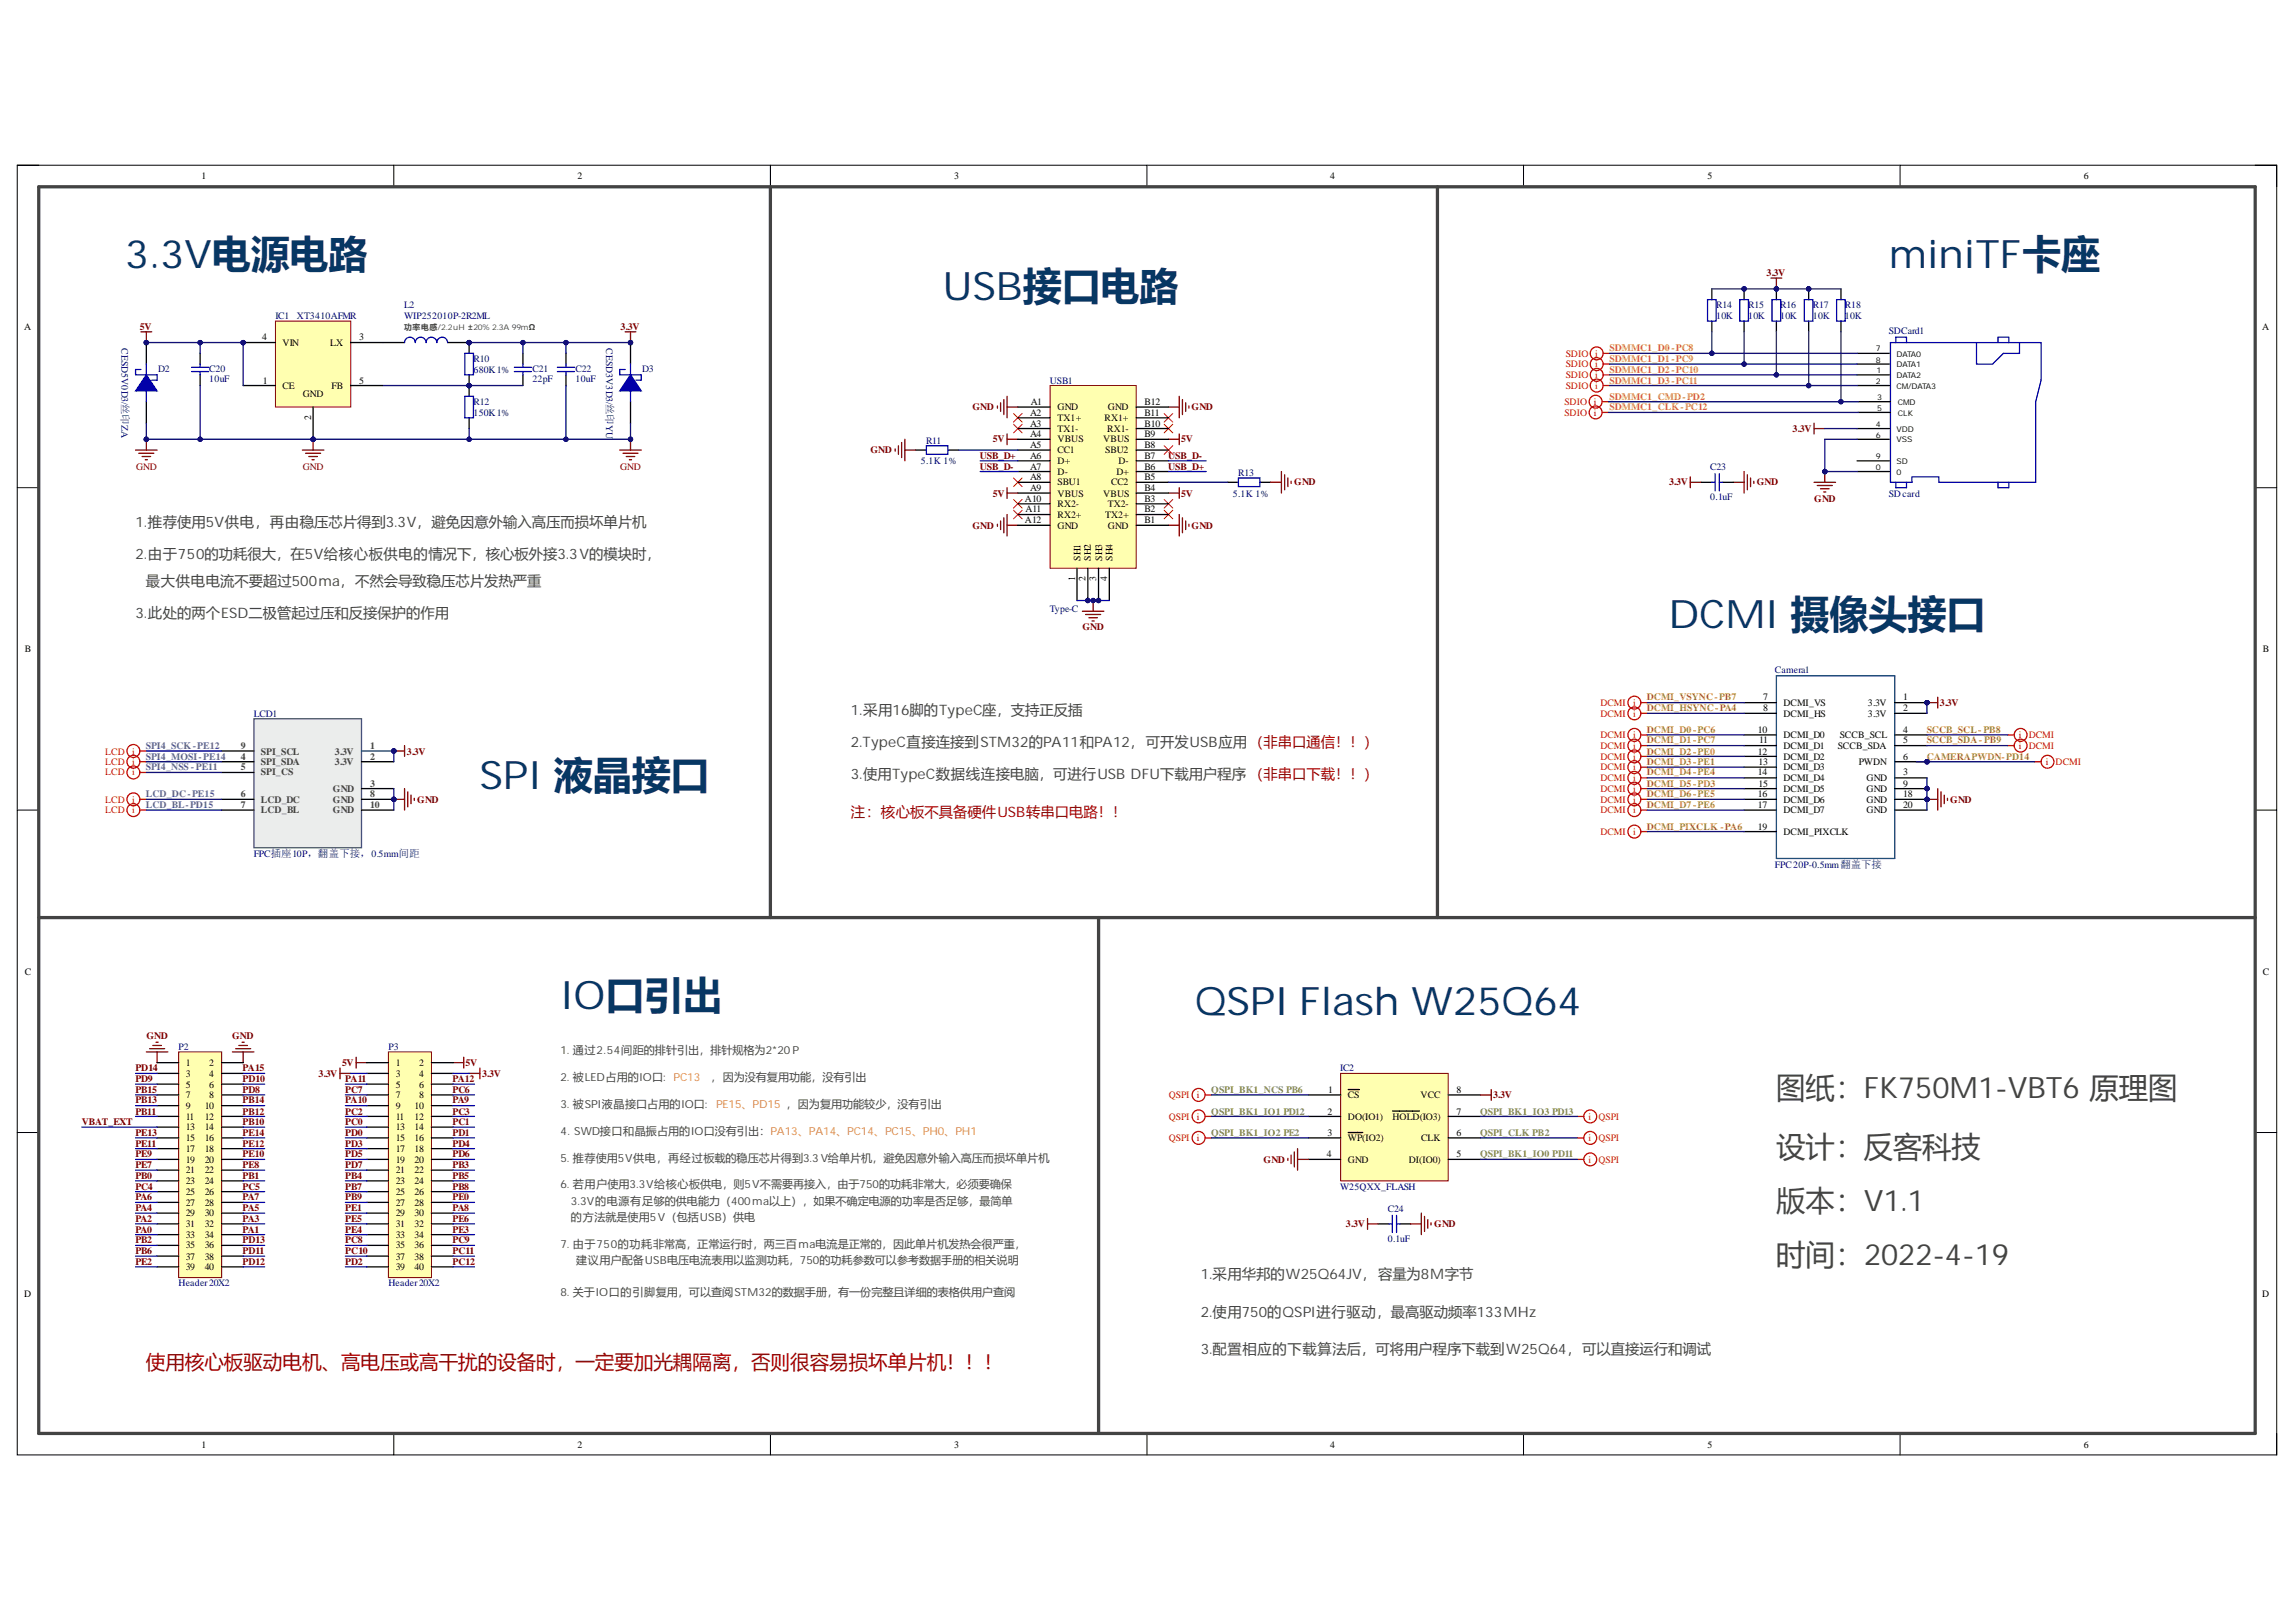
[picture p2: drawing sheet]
<svg xmlns="http://www.w3.org/2000/svg" width="297mm" height="210mm" viewBox="0 0 297 210" stroke-linecap="round" stroke-linejoin="round" font-family="sans-serif">
<defs><g id="words">
<g font-size="5.1" fill="#073763">
<text x="16.2" y="34.7">3.3V电源电路</text>
<text x="244.4" y="34.7">miniTF卡座</text>
<text x="121.9" y="38.8">USB接口电路</text>
<text x="215.8" y="81.2">DCMI 摄像头接口</text>
<text x="62" y="102.1">SPI 液晶接口</text>
<text x="72.5" y="130.6">IO口引出</text>
<text x="154.6" y="131.3">QSPI Flash W25Q64</text>
</g>
<g font-size="3.8" fill="#434343">
<text x="229.8" y="142.1">图纸：FK750M1-VBT6 原理图</text>
<text x="229.8" y="149.7">设计：反客科技</text>
<text x="229.8" y="156.7">版本：V1.1</text>
<text x="229.8" y="163.7">时间：2022-4-19</text>
</g>
<text font-size="2.5" fill="#900" x="18.9" y="177.2">使用核心板驱动电机、高电压或高干扰的设备时，一定要加光耦隔离，否则很容易损坏单片机！！！</text>
<g font-size="1.9" fill="#434343">
<text x="17.5" y="68.1">1.推荐使用5V供电，再由稳压芯片得到3.3V，避免因意外输入高压而损坏单片机</text>
<text x="17.5" y="72.4">2.由于750的功耗很大，在5V给核心板供电的情况下，核心板外接3.3V的模块时，</text>
<text x="18.9" y="75.8">最大供电电流不要超过500ma，不然会导致稳压芯片发热严重</text>
<text x="17.5" y="80">3.此处的两个ESD二极管起过压和反接保护的作用</text>
<text x="110.1" y="92.5">1.采用16脚的TypeC座，支持正反插</text>
<text x="110.1" y="96.7">2.TypeC直接连接到STM32的PA11和PA12，可开发USB应用（非串口通信！！）</text>
<text x="110.1" y="100.9">3.使用TypeC数据线连接电脑，可进行USB DFU下载用户程序 （非串口下载！！）</text>
<text x="155.3" y="165.5">1.采用华邦的W25Q64JV，容量为8M字节</text>
<text x="155.3" y="170.4">2.使用750的QSPI进行驱动，最高驱动频率133MHz</text>
<text x="155.3" y="175.3">3.配置相应的下载算法后，可将用户程序下载到W25Q64，可以直接运行和调试</text>
</g>
<text font-size="1.9" fill="#980000" x="110.1" y="105.8">注：核心板不具备硬件USB转串口电路！！</text>
<g font-size="1.4" fill="#434343">
<text x="72.5" y="136.5">1. 通过2.54间距的排针引出，排针规格为2*20 P</text>
<text x="72.5" y="139.9">2. 被LED占用的IO口:</text>
<text x="72.5" y="143.4">3. 被SPI液晶接口占用的IO口:</text>
<text x="92" y="139.9">，因为没有复用功能，没有引出</text>
<text x="72.5" y="146.9">4. SWD接口和晶振占用的IO口没有引出：PA13、PA14、PC14、PC15、PH0、PH1</text>
<text x="72.5" y="150.3">5. 推荐使用5V供电，再经过板载的稳压芯片得到3.3 V给单片机，避免因意外输入高压而损坏单片机</text>
<text x="72.5" y="153.8">6. 若用户使用3.3V给核心板供电，则5V不需要再接入，由于750的功耗非常大，必须要确保</text>
<text x="73.9" y="155.9">3.3V的电源有足够的供电能力（400ma以上），如果不确定电源的功率是否足够，最简单</text>
<text x="72.5" y="161.5">7. 由于750的功耗非常高，正常运行时，两三百ma电流是正常的，因此单片机发热会很严重，</text>
<text x="73.9" y="158">的方法就是使用5V（包括USB）供电</text>
<text x="72.5" y="167.7">8. 关于IO口的引脚复用，可以查阅STM32的数据手册，有一份完整且详细的表格供用户查阅</text>
<text x="74.5" y="163.6">建议用户配备USB电压电流表用以监测功耗，750的功耗参数可以参考数据手册的相关说明</text>
</g>
<g font-size="1.4" fill="#e69138">
<text x="87.1" y="139.9">PC13</text>
<text x="92.6" y="143.4">PE15、PD15 ，因为复用功能较少，没有引出</text>
</g>
<g font-size="1.3">
<text x="26.1" y="23.2">1</text>
<text x="74.7" y="23.2">2</text>
<text x="123.4" y="23.2">3</text>
<text x="172.1" y="23.2">4</text>
<text x="220.9" y="23.2">5</text>
<text x="269.6" y="23.2">6</text>
<text x="3.1" y="42.7">A</text>
<text x="33.9" y="44">4</text>
<text x="36.6" y="44.7">VIN</text>
<text x="42.7" y="44.7">LX</text>
<text x="46.5" y="44">3</text>
<text x="292.7" y="42.7">A</text>
<text x="34" y="49.6">1</text>
<text x="36.6" y="50.3">CE</text>
<text x="39.2" y="51.4">GND</text>
<text x="42.9" y="50.3">FB</text>
<text x="46.5" y="49.6">5</text>
<text x="133.3" y="53.8">A2</text>
<text x="133.3" y="52.4">A1</text>
<text x="136.8" y="53.1">GND</text>
<text x="143.3" y="53.1">GND</text>
<text x="148.1" y="53.8">B11</text>
<text x="148.1" y="52.4">B12</text>
<text x="40.3" y="54.4" transform="rotate(-90 40.3 54.4)">2</text>
<text x="133.3" y="55.2">A3</text>
<text x="133.3" y="56.6">A4</text>
<text x="133.3" y="58">A5</text>
<text x="133.3" y="59.4">A6</text>
<text x="136.8" y="54.5">TX1+</text>
<text x="136.8" y="55.9">TX1-</text>
<text x="136.8" y="57.2">VBUS</text>
<text x="136.8" y="58.7">CC1</text>
<text x="142.7" y="57.2">VBUS</text>
<text x="142.9" y="54.5">RX1+</text>
<text x="143" y="58.7">SBU2</text>
<text x="143.2" y="55.9">RX1-</text>
<text x="148.1" y="59.4">B7</text>
<text x="148.1" y="58">B8</text>
<text x="148.1" y="56.6">B9</text>
<text x="148.1" y="55.2">B10</text>
<text x="132.6" y="64.9">A10</text>
<text x="133.3" y="60.8">A7</text>
<text x="133.3" y="62.1">A8</text>
<text x="133.3" y="63.6">A9</text>
<text x="136.8" y="60">D+</text>
<text x="136.8" y="61.5">D-</text>
<text x="136.8" y="62.8">SBU1</text>
<text x="136.8" y="64.3">VBUS</text>
<text x="136.8" y="65.6">RX2-</text>
<text x="142.7" y="64.3">VBUS</text>
<text x="143.3" y="65.6">TX2-</text>
<text x="143.8" y="62.8">CC2</text>
<text x="144.4" y="61.5">D+</text>
<text x="144.7" y="60">D-</text>
<text x="148.1" y="64.9">B3</text>
<text x="148.1" y="63.6">B4</text>
<text x="148.1" y="62.1">B5</text>
<text x="148.1" y="60.8">B6</text>
<text x="132.6" y="67.7">A12</text>
<text x="132.7" y="66.3">A11</text>
<text x="136.8" y="67">RX2+</text>
<text x="136.8" y="68.4">GND</text>
<text x="143" y="67">TX2+</text>
<text x="143.3" y="68.4">GND</text>
<text x="148.1" y="67.7">B1</text>
<text x="148.1" y="66.3">B2</text>
<text x="139.1" y="75.2" transform="rotate(-90 139.1 75.2)">1</text>
<text x="139.8" y="72.5" transform="rotate(-90 139.8 72.5)">SH1</text>
<text x="140.5" y="75.2" transform="rotate(-90 140.5 75.2)">2</text>
<text x="141.1" y="72.5" transform="rotate(-90 141.1 72.5)">SH2</text>
<text x="141.8" y="75.2" transform="rotate(-90 141.8 75.2)">3</text>
<text x="142.6" y="72.5" transform="rotate(-90 142.6 72.5)">SH3</text>
<text x="143.2" y="75.2" transform="rotate(-90 143.2 75.2)">4</text>
<text x="143.9" y="72.5" transform="rotate(-90 143.9 72.5)">SH4</text>
<text x="3.2" y="84.4">B</text>
<text x="292.8" y="84.4">B</text>
<text x="227.4" y="94.9">10</text>
<text x="228.1" y="90.6">7</text>
<text x="228.1" y="92.1">8</text>
<text x="230.7" y="91.4">DCMI_VS</text>
<text x="230.7" y="92.7">DCMI_HS</text>
<text x="230.7" y="95.5">DCMI_D0</text>
<text x="238" y="95.5">SCCB_SCL</text>
<text x="241.6" y="91.4">3.3V</text>
<text x="241.6" y="92.7">3.3V</text>
<text x="246.2" y="90.6">1</text>
<text x="246.2" y="92.1">2</text>
<text x="246.2" y="94.9">4</text>
<text x="227.4" y="97.7">12</text>
<text x="227.4" y="100.4">14</text>
<text x="227.5" y="99">13</text>
<text x="227.5" y="101.8">15</text>
<text x="227.6" y="96.2">11</text>
<text x="230.7" y="96.9">DCMI_D1</text>
<text x="230.7" y="98.3">DCMI_D2</text>
<text x="230.7" y="99.7">DCMI_D3</text>
<text x="230.7" y="101.1">DCMI_D4</text>
<text x="237.8" y="96.9">SCCB_SDA</text>
<text x="240.5" y="99">PWDN</text>
<text x="241.5" y="101.1">GND</text>
<text x="246.2" y="100.4">3</text>
<text x="246.2" y="96.2">5</text>
<text x="246.2" y="98.3">6</text>
<text x="246.2" y="101.8">9</text>
<text x="227.4" y="103.1">16</text>
<text x="227.4" y="104.6">17</text>
<text x="227.4" y="107.4">19</text>
<text x="230.7" y="102.5">DCMI_D5</text>
<text x="230.7" y="103.9">DCMI_D6</text>
<text x="230.7" y="105.3">DCMI_D7</text>
<text x="241.5" y="102.5">GND</text>
<text x="241.5" y="103.9">GND</text>
<text x="241.5" y="105.3">GND</text>
<text x="246.2" y="103.1">18</text>
<text x="246.2" y="104.6">20</text>
<text x="230.7" y="108">DCMI_PIXCLK</text>
<text x="3.2" y="126.1">C</text>
<text x="292.8" y="126.1">C</text>
<text x="24" y="138">1</text>
<text x="27.1" y="138">2</text>
<text x="51.2" y="138">1</text>
<text x="54.2" y="138">2</text>
<text x="24" y="139.3">3</text>
<text x="24" y="140.8">5</text>
<text x="24" y="142.1">7</text>
<text x="24" y="143.5">9</text>
<text x="26.5" y="143.5">10</text>
<text x="27.1" y="139.3">4</text>
<text x="27.1" y="140.8">6</text>
<text x="27.1" y="142.1">8</text>
<text x="51.2" y="139.3">3</text>
<text x="51.2" y="140.8">5</text>
<text x="51.2" y="142.1">7</text>
<text x="51.2" y="143.5">9</text>
<text x="53.6" y="143.5">10</text>
<text x="54.2" y="139.3">4</text>
<text x="54.2" y="140.8">6</text>
<text x="54.2" y="142.1">8</text>
<text x="171.8" y="141.4">1</text>
<text x="174.4" y="142.1">CS</text>
<text x="183.8" y="142.1">VCC</text>
<text x="188.4" y="141.4">8</text>
<text x="24" y="144.9">11</text>
<text x="24" y="146.3">13</text>
<text x="24" y="147.7">15</text>
<text x="24" y="149.1">17</text>
<text x="26.5" y="144.9">12</text>
<text x="26.5" y="146.3">14</text>
<text x="26.5" y="147.7">16</text>
<text x="26.5" y="149.1">18</text>
<text x="51.2" y="144.9">11</text>
<text x="51.2" y="146.3">13</text>
<text x="51.2" y="147.7">15</text>
<text x="51.2" y="149.1">17</text>
<text x="53.6" y="144.9">12</text>
<text x="53.6" y="146.3">14</text>
<text x="53.6" y="147.7">16</text>
<text x="53.6" y="149.1">18</text>
<text x="171.7" y="149.7">4</text>
<text x="171.8" y="144.2">2</text>
<text x="171.8" y="147">3</text>
<text x="174.4" y="144.9">DO(IO1)</text>
<text x="174.4" y="147.7">WP(IO2)</text>
<text x="180.1" y="144.9">HOLD(IO3)</text>
<text x="183.9" y="147.7">CLK</text>
<text x="188.4" y="149.7">5</text>
<text x="188.4" y="147">6</text>
<text x="188.4" y="144.2">7</text>
<text x="24" y="150.5">19</text>
<text x="24" y="151.8">21</text>
<text x="24" y="153.3">23</text>
<text x="24" y="154.6">25</text>
<text x="26.5" y="150.5">20</text>
<text x="26.5" y="151.8">22</text>
<text x="26.5" y="153.3">24</text>
<text x="26.5" y="154.6">26</text>
<text x="51.2" y="150.5">19</text>
<text x="51.2" y="151.8">21</text>
<text x="51.2" y="153.3">23</text>
<text x="51.2" y="154.6">25</text>
<text x="53.6" y="150.5">20</text>
<text x="53.6" y="151.8">22</text>
<text x="53.6" y="153.3">24</text>
<text x="53.6" y="154.6">26</text>
<text x="174.4" y="150.5">GND</text>
<text x="182.3" y="150.5">DI(IO0)</text>
<text x="24" y="156.1">27</text>
<text x="24" y="157.4">29</text>
<text x="24" y="158.8">31</text>
<text x="24" y="160.2">33</text>
<text x="24" y="161.6">35</text>
<text x="26.5" y="156.1">28</text>
<text x="26.5" y="157.4">30</text>
<text x="26.5" y="158.8">32</text>
<text x="26.5" y="160.2">34</text>
<text x="26.5" y="161.6">36</text>
<text x="51.2" y="156.1">27</text>
<text x="51.2" y="157.4">29</text>
<text x="51.2" y="158.8">31</text>
<text x="51.2" y="160.2">33</text>
<text x="51.2" y="161.6">35</text>
<text x="53.6" y="156.1">28</text>
<text x="53.6" y="157.4">30</text>
<text x="53.6" y="158.8">32</text>
<text x="53.6" y="160.2">34</text>
<text x="53.6" y="161.6">36</text>
<text x="3.1" y="167.8">D</text>
<text x="24" y="163">37</text>
<text x="24" y="164.4">39</text>
<text x="26.5" y="163">38</text>
<text x="26.5" y="164.4">40</text>
<text x="51.2" y="163">37</text>
<text x="51.2" y="164.4">39</text>
<text x="53.6" y="163">38</text>
<text x="53.6" y="164.4">40</text>
<text x="292.7" y="167.8">D</text>
<text x="26.1" y="187.4">1</text>
<text x="74.7" y="187.4">2</text>
<text x="123.4" y="187.4">3</text>
<text x="172.1" y="187.4">4</text>
<text x="220.9" y="187.4">5</text>
<text x="269.6" y="187.4">6</text>
</g>
<g font-size="1.3" fill="#800000">
<text x="228.5" y="35.8">3.3V</text>
<text x="18.1" y="42.7">5V</text>
<text x="80.3" y="42.7">3.3V</text>
<text x="125.8" y="53.1">GND</text>
<text x="154.2" y="53.1">GND</text>
<text x="112.6" y="58.7">GND</text>
<text x="126.7" y="59.4">USB_D+</text>
<text x="128.4" y="57.2">5V</text>
<text x="151.1" y="59.4">USB_D-</text>
<text x="152.8" y="57.2">5V</text>
<text x="231.9" y="55.9">3.3V</text>
<text x="17.6" y="60.8">GND</text>
<text x="39.2" y="60.8">GND</text>
<text x="80.2" y="60.8">GND</text>
<text x="126.7" y="60.8">USB_D-</text>
<text x="128.4" y="64.3">5V</text>
<text x="151.1" y="60.8">USB_D+</text>
<text x="152.8" y="64.3">5V</text>
<text x="167.4" y="62.8">GND</text>
<text x="215.9" y="62.8">3.3V</text>
<text x="227.3" y="62.8">GND</text>
<text x="234.7" y="64.9">GND</text>
<text x="125.8" y="68.4">GND</text>
<text x="154.2" y="68.4">GND</text>
<text x="140" y="81.6">GND</text>
<text x="251" y="91.4">3.3V</text>
<text x="52.6" y="97.7">3.3V</text>
<text x="54" y="103.9">GND</text>
<text x="252.3" y="103.9">GND</text>
<text x="19" y="134.5">GND</text>
<text x="30" y="134.5">GND</text>
<text x="44.3" y="138">5V</text>
<text x="60.2" y="138">5V</text>
<text x="17.5" y="142.8">PB13</text>
<text x="17.5" y="141.4">PB15</text>
<text x="17.5" y="140">PD9</text>
<text x="17.5" y="138.7">PD14</text>
<text x="31.4" y="142.8">PB14</text>
<text x="31.4" y="141.4">PD8</text>
<text x="31.4" y="140">PD10</text>
<text x="31.4" y="138.7">PA15</text>
<text x="41.2" y="139.3">3.3V</text>
<text x="44.7" y="142.8">PA10</text>
<text x="44.7" y="140">PA11</text>
<text x="44.7" y="141.4">PC7</text>
<text x="58.6" y="142.8">PA9</text>
<text x="58.6" y="140">PA12</text>
<text x="58.6" y="141.4">PC6</text>
<text x="62.4" y="139.3">3.3V</text>
<text x="193.2" y="142.1">3.3V</text>
<text x="10.6" y="145.6">VBAT_EXT</text>
<text x="17.5" y="144.2">PB11</text>
<text x="17.5" y="149.7">PE9</text>
<text x="17.5" y="148.4">PE11</text>
<text x="17.5" y="147">PE13</text>
<text x="31.4" y="145.6">PB10</text>
<text x="31.4" y="144.2">PB12</text>
<text x="31.4" y="149.7">PE10</text>
<text x="31.4" y="148.4">PE12</text>
<text x="31.4" y="147">PE14</text>
<text x="44.7" y="144.2">PC2</text>
<text x="44.7" y="147">PD0</text>
<text x="44.7" y="148.4">PD3</text>
<text x="44.7" y="149.7">PD5</text>
<text x="44.7" y="145.6">PC0</text>
<text x="58.6" y="144.2">PC3</text>
<text x="58.6" y="147">PD1</text>
<text x="58.6" y="149.7">PD6</text>
<text x="58.6" y="148.4">PD4</text>
<text x="58.6" y="145.6">PC1</text>
<text x="17.5" y="155.3">PA6</text>
<text x="17.5" y="154">PC4</text>
<text x="17.5" y="152.5">PB0</text>
<text x="17.5" y="151.2">PE7</text>
<text x="31.4" y="155.3">PA7</text>
<text x="31.4" y="154">PC5</text>
<text x="31.4" y="152.5">PB1</text>
<text x="31.4" y="151.2">PE8</text>
<text x="44.7" y="152.5">PB4</text>
<text x="44.7" y="154">PB7</text>
<text x="44.7" y="155.3">PB9</text>
<text x="44.7" y="151.2">PD7</text>
<text x="58.6" y="151.2">PB3</text>
<text x="58.6" y="152.5">PB5</text>
<text x="58.6" y="154">PB8</text>
<text x="58.6" y="155.3">PE0</text>
<text x="163.5" y="150.5">GND</text>
<text x="17.5" y="159.5">PA0</text>
<text x="17.5" y="158.1">PA2</text>
<text x="17.5" y="156.7">PA4</text>
<text x="17.5" y="160.9">PB2</text>
<text x="31.4" y="159.5">PA1</text>
<text x="31.4" y="158.1">PA3</text>
<text x="31.4" y="156.7">PA5</text>
<text x="31.4" y="160.9">PD13</text>
<text x="44.7" y="160.9">PC8</text>
<text x="44.7" y="156.7">PE1</text>
<text x="44.7" y="159.5">PE4</text>
<text x="44.7" y="158.1">PE5</text>
<text x="58.6" y="156.7">PA8</text>
<text x="58.6" y="160.9">PC9</text>
<text x="58.6" y="159.5">PE3</text>
<text x="58.6" y="158.1">PE6</text>
<text x="174.1" y="158.8">3.3V</text>
<text x="185.6" y="158.8">GND</text>
<text x="17.5" y="162.3">PB6</text>
<text x="17.5" y="163.7">PE2</text>
<text x="31.4" y="162.3">PD11</text>
<text x="31.4" y="163.7">PD12</text>
<text x="44.7" y="162.3">PC10</text>
<text x="44.7" y="163.7">PD2</text>
<text x="58.6" y="162.3">PC11</text>
<text x="58.6" y="163.7">PC12</text>
</g>
<g font-size="1.3" fill="#000080">
<text x="35.6" y="41.3">IC1</text>
<text x="38.4" y="41.3">XT3410AFMR</text>
<text x="52.3" y="39.9">L2</text>
<text x="52.3" y="41.3">WIP252010P-2R2ML</text>
<text x="222" y="41.3">10K</text>
<text x="222" y="39.9">R14</text>
<text x="226.2" y="41.3">10K</text>
<text x="226.2" y="39.9">R15</text>
<text x="230.3" y="41.3">10K</text>
<text x="230.3" y="39.9">R16</text>
<text x="234.5" y="41.3">10K</text>
<text x="234.5" y="39.9">R17</text>
<text x="238.7" y="41.3">10K</text>
<text x="238.7" y="39.9">R18</text>
<text x="15.7" y="45.1" transform="rotate(90 15.7 45.1)">CESD5V0D3/丝印ZA</text>
<text x="61.3" y="46.8">R10</text>
<text x="78.4" y="45.1" transform="rotate(90 78.4 45.1)">CESD3V3D3/丝印YU</text>
<text x="244.4" y="43.2">SDCard1</text>
<text x="20.5" y="48.1">D2</text>
<text x="27.1" y="49.5">10uF</text>
<text x="27.1" y="48.1">C20</text>
<text x="61.3" y="48.3">680K1%</text>
<text x="61.3" y="53.8">150K1%</text>
<text x="61.3" y="52.4">R12</text>
<text x="68.9" y="49.5">22pF</text>
<text x="68.9" y="48.1">C21</text>
<text x="74.5" y="49.5">10uF</text>
<text x="74.5" y="48.1">C22</text>
<text x="83.1" y="48.1">D3</text>
<text x="135.8" y="49.6">USB1</text>
<text x="119.8" y="57.4">R11</text>
<text x="119.1" y="60">5.1K 1%</text>
<text x="159.5" y="64.3">5.1K 1%</text>
<text x="160.2" y="61.6">R13</text>
<text x="221.3" y="64.8">0.1uF</text>
<text x="221.3" y="60.9">C23</text>
<text x="244.4" y="64.3">SDcard</text>
<text x="135.8" y="79.1">Type-C</text>
<text x="229.6" y="87.1">Camera1</text>
<text x="32.8" y="92.7">LCD1</text>
<text x="32.8" y="110.8">FPC插座10P，翻盖下接，0.5mm间距</text>
<text x="229.6" y="112.4">FPC20P-0.5mm翻盖下接</text>
<text x="23.1" y="135.9">P2</text>
<text x="50.3" y="135.9">P3</text>
<text x="173.4" y="138.7">IC2</text>
<text x="173.4" y="154">W25QXX_FLASH</text>
<text x="179.5" y="160.7">0.1uF</text>
<text x="179.5" y="156.8">C24</text>
<text x="23.1" y="166.5">Header20X2</text>
<text x="50.3" y="166.5">Header20X2</text>
</g>
<g font-size="1.3" fill="#f00">
<text x="202.6" y="47.5">SDIO i</text>
<text x="202.6" y="46.2">SDIO i</text>
<text x="202.4" y="53.8">SDIO i</text>
<text x="202.4" y="52.4">SDIO i</text>
<text x="202.6" y="50.3">SDIO i</text>
<text x="202.6" y="49">SDIO i</text>
<text x="207" y="95.5">DCMI</text>
<text x="207" y="92.7">DCMI</text>
<text x="207" y="91.4">DCMI</text>
<text x="211.3" y="95.5">i</text>
<text x="211.3" y="92.7">i</text>
<text x="211.3" y="91.4">i</text>
<text x="261.2" y="95.5">i</text>
<text x="262.5" y="95.5">DCMI</text>
<text x="13.6" y="100.4">LCD</text>
<text x="13.6" y="99">LCD</text>
<text x="13.6" y="97.7">LCD</text>
<text x="17.1" y="100.4">i</text>
<text x="17.1" y="99">i</text>
<text x="17.1" y="97.7">i</text>
<text x="207" y="101.1">DCMI</text>
<text x="207" y="99.7">DCMI</text>
<text x="207" y="98.3">DCMI</text>
<text x="207" y="96.9">DCMI</text>
<text x="211.3" y="101.1">i</text>
<text x="211.3" y="99.7">i</text>
<text x="211.3" y="98.3">i</text>
<text x="211.3" y="96.9">i</text>
<text x="261.2" y="96.9">i</text>
<text x="262.5" y="96.9">DCMI</text>
<text x="264.7" y="99">i</text>
<text x="265.9" y="99">DCMI</text>
<text x="13.6" y="105.3">LCD</text>
<text x="13.6" y="103.9">LCD</text>
<text x="17.1" y="105.3">i</text>
<text x="17.1" y="103.9">i</text>
<text x="207" y="105.3">DCMI</text>
<text x="207" y="103.9">DCMI</text>
<text x="207" y="102.5">DCMI</text>
<text x="211.3" y="105.3">i</text>
<text x="211.3" y="103.9">i</text>
<text x="211.3" y="102.5">i</text>
<text x="207" y="108">DCMI</text>
<text x="211.3" y="108">i</text>
<text x="151.2" y="142.1">QSPI</text>
<text x="154.8" y="142.1">i</text>
<text x="151.2" y="147.7">QSPI</text>
<text x="151.2" y="144.9">QSPI</text>
<text x="154.8" y="147.7">i</text>
<text x="154.8" y="144.9">i</text>
<text x="205.5" y="147.7">i</text>
<text x="205.5" y="144.9">i</text>
<text x="206.8" y="147.7">QSPI</text>
<text x="206.8" y="144.9">QSPI</text>
<text x="205.5" y="150.5">i</text>
<text x="206.8" y="150.5">QSPI</text>
</g>
<g font-size="1.3" fill="#f90">
<text x="208.2" y="45.5">SDMMC1_D0-PC8</text>
<text x="208.2" y="46.8">SDMMC1_D1-PC9</text>
<text x="208.2" y="48.3">SDMMC1_D2-PC10</text>
<text x="208.2" y="49.6">SDMMC1_D3-PC11</text>
<text x="208.2" y="53.1">SDMMC1_CLK-PC12</text>
<text x="208.2" y="51.7">SDMMC1_CMD-PD2</text>
</g>
<g font-size="1.3" fill="#bf9000">
<text x="213.1" y="92.1">DCMI_HSYNC-PA4</text>
<text x="213.1" y="90.6">DCMI_VSYNC-PB7</text>
<text x="213.1" y="94.9">DCMI_D0-PC6</text>
<text x="249.3" y="94.9">SCCB_SCL- PB8</text>
<text x="213.1" y="96.2">DCMI_D1-PC7</text>
<text x="213.1" y="97.7">DCMI_D2-PE0</text>
<text x="213.1" y="99">DCMI_D3-PE1</text>
<text x="213.1" y="100.4">DCMI_D4-PE4</text>
<text x="213.1" y="101.8">DCMI_D5-PD3</text>
<text x="249.3" y="98.3">CAMERAPWDN-PD14</text>
<text x="249.3" y="96.2">SCCB_SDA- PB9</text>
<text x="213.1" y="107.4">DCMI_PIXCLK -PA6</text>
<text x="213.1" y="103.1">DCMI_D6-PE5</text>
<text x="213.1" y="104.6">DCMI_D7-PE6</text>
</g>
<g font-size="1.3" fill="#674ea7">
<text x="18.9" y="99.7">SPI4_NSS - PE11</text>
<text x="18.9" y="98.3">SPI4_MOSI-PE14</text>
<text x="18.9" y="96.9">SPI4_SCK-PE12</text>
<text x="18.9" y="103.1">LCD_DC-PE15</text>
<text x="18.9" y="104.6">LCD_BL-PD15</text>
</g>
<g font-size="1.3" fill="#434343">
<text x="31.1" y="96.9">9</text>
<text x="31.1" y="98.3">4</text>
<text x="31.1" y="99.7">5</text>
<text x="33.8" y="97.7">SPI_SCL</text>
<text x="33.8" y="99">SPI_SDA</text>
<text x="33.8" y="100.4">SPI_CS</text>
<text x="43.3" y="97.7">3.3V</text>
<text x="43.3" y="99">3.3V</text>
<text x="47.9" y="96.9">1</text>
<text x="47.9" y="98.3">2</text>
<text x="47.9" y="101.8">3</text>
<text x="31.1" y="103.1">6</text>
<text x="31.1" y="104.6">7</text>
<text x="33.8" y="103.9">LCD_DC</text>
<text x="33.8" y="105.3">LCD_BL</text>
<text x="43.1" y="102.5">GND</text>
<text x="43.1" y="103.9">GND</text>
<text x="43.1" y="105.3">GND</text>
<text x="47.9" y="103.1">8</text>
<text x="47.9" y="104.6">10</text>
</g>
<g font-size="1.3" fill="#6aa84f">
<text x="156.7" y="141.4">QSPI_BK1_NCS PB6</text>
<text x="156.7" y="144.2">QSPI_BK1_IO1 PD12</text>
<text x="156.7" y="147">QSPI_BK1_IO2 PE2</text>
<text x="191.5" y="144.2">QSPI_BK1_IO3 PD13</text>
<text x="191.5" y="149.7">QSPI_BK1_IO0 PD11</text>
<text x="191.5" y="147">QSPI_CLK PB2</text>
</g>
<text font-size="1" fill="#434343" x="52.3" y="42.7">功率电感/2.2uH ±20% 2.3A 99mΩ</text>
<g font-size="1">
<text x="242.7" y="45.5">7</text>
<text x="242.7" y="46.9">8</text>
<text x="245.4" y="46.2">DATA0</text>
<text x="245.4" y="47.5">DATA1</text>
<text x="242.7" y="49.7">2</text>
<text x="242.7" y="48.3">1</text>
<text x="242.8" y="51.7">3</text>
<text x="242.8" y="53.2">5</text>
<text x="245.4" y="49">DATA2</text>
<text x="245.4" y="50.3">CM/DATA3</text>
<text x="245.5" y="52.4">CMD</text>
<text x="245.5" y="53.8">CLK</text>
<text x="242.7" y="55.2">4</text>
<text x="242.7" y="56.6">6</text>
<text x="242.7" y="59.4">9</text>
<text x="245.4" y="55.9">VDD</text>
<text x="245.4" y="57.2">VSS</text>
<text x="242.7" y="60.8">0</text>
<text x="245.4" y="60">SD</text>
<text x="245.4" y="61.5">0</text>
</g>
</g></defs>
<path d="M2.2 21.4h292.3v166.9h-292.3z" fill="none" stroke="#000" stroke-width=".13"/>
<path d="M5 24.2h286.8v161.3h-286.8z" fill-rule="evenodd" fill="#fff"/>
<g fill="none" stroke="#000" stroke-width=".13">
<path d="M2.2 21.4h2.8M5 24.2h286.8v161.3h-286.8zM50.9 21.4v2.8M99.7 21.4v2.8M148.4 21.4v2.8M197.1 21.4v2.8M245.8 21.4v2.8M291.8 21.4h2.7v2.8M2.2 63.1h2.8M291.8 63.1h2.7M2.2 104.8h2.8M291.8 104.8h2.7"/>
<path d="M2.2 146.6h2.8M291.8 146.6h2.7M50.9 185.5v2.8M99.7 185.5v2.8M148.4 185.5v2.8M197.1 185.5v2.8M245.8 185.5v2.8M294.5 185.5v2.8"/>
</g>
<g fill="none" stroke="#800000" stroke-width=".17">
<path d="M129 52.5v.3M129.4 52.1v1.1M129.9 51.7v2M130.3 52.7h1.4M130.3 51.3v2.8M130.3 56.2v1.3M130.3 56.8h1.4M151.2 52.7h1.4M151.2 56.8h1.4M152.6 51.3v2.8M152.6 56.2v1.3M153 51.7v2"/>
<path d="M153.4 52.1v1.1M153.8 52.5v.3M129 67.8v.3M129.4 67.4v1.1M129.9 67v1.9M130.3 68h1.4M130.3 63.1v1.4M130.3 66.6v2.8M130.3 63.8h1.4M151.2 68h1.4M151.2 63.8h1.4M152.6 63.1v1.4"/>
<path d="M152.6 66.6v2.8M153 67v1.9M153.4 67.4v1.1M153.8 67.8v.3M18.9 136.1h2.8M19.3 135.7h2M19.8 135.3h1.1M20.2 134.9h.3M20.3 136.1v1.4M30.1 136.1h2.8M30.5 135.7h1.9M30.9 135.3h1.1"/>
<path d="M31.3 134.9h.3M31.5 136.1v1.4M46.1 136.8v1.4M46.1 137.5h1.4M60.7 138.9h1.4M62.1 138.2v1.4"/>
</g>
<g fill="none" stroke="#f00" stroke-width=".13">
<path d="M131.1 53.5l1.1 1.1M131.1 54.9l1.1 1.1M132.2 53.5l-1.1 1.1M132.2 54.9l-1.1 1.1M150.6 54.9l1.1 1.1M150.6 53.5l1.1 1.1M150.6 57.7l1.1 1.1M151.7 54.9l-1.1 1.1M151.7 53.5l-1.1 1.1M151.7 57.7l-1.1 1.1M131.1 66l1.1 1.1M131.1 64.6l1.1 1.2"/>
<path d="M131.1 61.9l1.1 1.1M132.2 66l-1.1 1.1M132.2 64.6l-1.1 1.2M132.2 61.9l-1.1 1.1M150.6 64.6l1.1 1.2M150.6 66l1.1 1.1M151.7 64.6l-1.1 1.2M151.7 66l-1.1 1.1"/>
</g>
<circle cx="140.7" cy="77.7" r=".28" fill="#000080"/>
<circle cx="140.7" cy="77.7" r=".28" fill="none" stroke="#000080" stroke-width=".13"/>
<circle cx="142.1" cy="77.7" r=".28" fill="#000080"/>
<circle cx="142.1" cy="77.7" r=".28" fill="none" stroke="#000080" stroke-width=".13"/>
<path d="M135.9 49.9h11.1v23.6h-11.1z" fill-rule="evenodd" fill="#ffffb0"/>
<path d="M135.9 49.9h11.1v23.6h-11.1z" fill="none" stroke="#800000" stroke-width=".13"/>
<g fill="none" stroke="#000" stroke-width=".17">
<path d="M131.7 52.7h4.2M131.7 54.1h4.2M131.7 55.5h4.2M131.7 56.8h4.2M131.7 58.2h4.2M131.7 59.6h4.2M147 52.7h4.2M147 54.1h4.2M147 55.5h4.2M147 56.8h4.2M147 58.2h4.2M147 59.6h4.2"/>
<path d="M131.7 61h4.2M131.7 62.4h4.2M131.7 63.8h4.2M131.7 65.2h4.2M131.7 66.6h4.2M131.7 68h4.2M139.3 73.5v4.2M140.7 73.5v4.2M143.5 73.5v4.2M147 61h4.2M147 62.4h4.2M147 63.8h4.2"/>
<path d="M147 65.2h4.2M147 66.6h4.2M147 68h4.2"/>
</g>
<circle cx="140.7" cy="77.7" r=".28" fill="#000080"/>
<circle cx="140.7" cy="77.7" r=".28" fill="none" stroke="#000080" stroke-width=".13"/>
<path d="M142.1 73.5v4.2" fill="none" stroke="#000" stroke-width=".17"/>
<circle cx="142.1" cy="77.7" r=".28" fill="#000080"/>
<circle cx="142.1" cy="77.7" r=".28" fill="none" stroke="#000080" stroke-width=".13"/>
<path d="M140 79.1h2.8M140.4 79.5h2M140.9 79.9h1.1M141.4 77.7v1.4M141.3 80.4h.3" fill="none" stroke="#800000" stroke-width=".17"/>
<circle cx="141.4" cy="77.7" r=".28" fill="#000080"/>
<circle cx="141.4" cy="77.7" r=".28" fill="none" stroke="#000080" stroke-width=".13"/>
<path d="M44 138.2v1.4M44 138.9h1.4M58.6 137.5h1.4M60 136.8v1.4" fill="none" stroke="#800000" stroke-width=".17"/>
<path d="M23.1 136.1h5.6v29.2h-5.6z" fill-rule="evenodd" fill="#ffffb0"/>
<path d="M23.1 136.1h5.6v29.2h-5.6z" fill="none" stroke="#800000" stroke-width=".13"/>
<g fill="none" stroke="#000" stroke-width=".17">
<path d="M20.3 137.5h2.8M20.3 138.9h2.8M28.7 137.5h2.8M28.7 138.9h2.8M20.3 140.3h2.8M20.3 141.7h2.8M20.3 143.1h2.8M20.3 144.5h2.8M20.3 145.9h2.8M20.3 147.3h2.8M20.3 148.6h2.8M20.3 150h2.8"/>
<path d="M20.3 151.4h2.8M20.3 152.8h2.8M20.3 154.2h2.8M20.3 155.6h2.8M20.3 157h2.8M20.3 158.4h2.8M20.3 159.8h2.8M28.7 140.3h2.8M28.7 141.7h2.8M28.7 143.1h2.8M28.7 144.5h2.8M28.7 145.9h2.8"/>
<path d="M28.7 147.3h2.8M28.7 148.6h2.8M28.7 150h2.8M28.7 151.4h2.8M28.7 152.8h2.8M28.7 154.2h2.8M28.7 155.6h2.8M28.7 157h2.8M28.7 158.4h2.8M28.7 159.8h2.8M20.3 161.2h2.8M20.3 162.6h2.8"/>
<path d="M20.3 163.9h2.8M28.7 161.2h2.8M28.7 162.6h2.8M28.7 163.9h2.8"/>
</g>
<path d="M50.2 136.1h5.6v29.2h-5.6z" fill-rule="evenodd" fill="#ffffb0"/>
<path d="M50.2 136.1h5.6v29.2h-5.6z" fill="none" stroke="#800000" stroke-width=".13"/>
<g fill="none" stroke="#000" stroke-width=".17">
<path d="M47.5 137.5h2.7M47.5 138.9h2.7M55.8 137.5h2.8M55.8 138.9h2.8M47.5 140.3h2.7M47.5 141.7h2.7M47.5 143.1h2.7M47.5 144.5h2.7M47.5 145.9h2.7M47.5 147.3h2.7M47.5 148.6h2.7M47.5 150h2.7"/>
<path d="M47.5 151.4h2.7M47.5 152.8h2.7M47.5 154.2h2.7M47.5 155.6h2.7M47.5 157h2.7M47.5 158.4h2.7M47.5 159.8h2.7M55.8 140.3h2.8M55.8 141.7h2.8M55.8 143.1h2.8M55.8 144.5h2.8M55.8 145.9h2.8"/>
<path d="M55.8 147.3h2.8M55.8 148.6h2.8M55.8 150h2.8M55.8 151.4h2.8M55.8 152.8h2.8M55.8 154.2h2.8M55.8 155.6h2.8M55.8 157h2.8M55.8 158.4h2.8M55.8 159.8h2.8M47.5 161.2h2.7M47.5 162.6h2.7"/>
<path d="M47.5 163.9h2.7M55.8 161.2h2.8M55.8 162.6h2.8M55.8 163.9h2.8"/>
</g>
<path d="M173.4 138.9h14v13.9h-14z" fill-rule="evenodd" fill="#ffffb0"/>
<path d="M173.4 138.9h14v13.9h-14z" fill="none" stroke="#800000" stroke-width=".13"/>
<g fill="none" stroke="#000" stroke-width=".17">
<path d="M240.3 48.5h4.1M240.3 49.9h4.1M240.3 55.5h4.1M240.3 56.8h4.1M240.3 45.7h4.1M240.3 47.1h4.1M240.3 59.6h4.1M240.4 52h4.2M240.4 53.4h4.2M240.3 61h4.1M169.3 141.7h4.1M169.3 144.5h4.1"/>
<path d="M169.3 147.3h4.1M169.3 150h4.1M174.4 141h1.5M174.4 146.6h1.9M178.3 158.4h1.4M180.2 143.8h3.4M181.1 158.4h1.4M187.4 141.7h4.1M187.4 144.5h4.1M187.4 147.3h4.1M187.4 150h4.1"/>
</g>
<g fill="none" stroke="#800000" stroke-width=".17">
<path d="M234.7 54.8v1.4M234.7 55.5h1.4M218.7 62.4h1.4M218.7 61.7v1.4M224.3 62.4h1.3M225.6 61v2.8M226.1 61.4v2M226.5 61.9v1.1M226.9 62.3v.3M234.7 62.4h2.8M235.1 62.8h1.9M235.5 63.3h1.1"/>
<path d="M235.9 63.7h.3M236.1 61v1.4M166.6 149.9v.3M167 149.5v1.1M167.5 149.1v1.9M167.9 148.6v2.8M167.9 150h1.4M176.9 157.7v1.4M176.9 158.4h1.4M182.5 158.4h1.4M183.9 157v2.8M184.3 157.4v2"/>
<path d="M184.7 157.8v1.1M185.1 158.2v.3M191.5 141.7h1.4M192.9 141v1.4"/>
</g>
<path d="M244.6 44.3h19.5v4.9l-.7 2.8v10.4h-12.6v-.7h-3.4v.7h-2.8zM245.3 44.3v-.7h1.4v.7M255.7 44.3v2.8h2.1l1.4-1.4h2.1v-1.4M258.5 44.3v-.7h1.4v.7M245.3 62.4v.7h1.4v-.7M258.5 62.4v.7h1.4v-.7M179.7 158.4h.4M180.1 157.3v2.2M180.7 157.3v2.2M180.7 158.4h.4" fill="none" stroke="#00f" stroke-width=".17"/>
<g fill="none" stroke="#f00" stroke-width=".17">
<path d="M207.3 53.4h.8M207.3 52h.8M207.4 49.9h.8M207.4 48.5h.8M207.4 47.1h.8M207.4 45.7h.8M155.9 147.3h.8M155.9 144.5h.8M155.9 141.7h.8M204.1 150h.8M204.1 147.3h.8M204.1 144.5h.8"/>
<circle cx="206.4" cy="52" r=".84"/>
<circle cx="206.4" cy="53.4" r=".84"/>
<circle cx="206.6" cy="45.7" r=".84"/>
<circle cx="206.6" cy="48.5" r=".84"/>
<circle cx="206.6" cy="49.9" r=".84"/>
<circle cx="206.6" cy="47.1" r=".84"/>
<circle cx="155.1" cy="147.3" r=".83"/>
<circle cx="155.1" cy="144.5" r=".83"/>
<circle cx="155.1" cy="141.7" r=".84"/>
<circle cx="205.7" cy="144.5" r=".84"/>
<circle cx="205.7" cy="150" r=".84"/>
<circle cx="205.7" cy="147.3" r=".84"/>
</g>
<circle cx="236.1" cy="61" r=".28" fill="#000080"/>
<circle cx="236.1" cy="61" r=".28" fill="none" stroke="#000080" stroke-width=".13"/>
<path d="M238.2 37.4v1.4M238.2 41.6v1.3" fill="none" stroke="#000" stroke-width=".17"/>
<path d="M237.6 38.8h1.1v2.8h-1.1z" fill="none" stroke="#00f" stroke-width=".17"/>
<circle cx="234" cy="37.4" r=".28" fill="#000080"/>
<circle cx="234" cy="37.4" r=".28" fill="none" stroke="#000080" stroke-width=".13"/>
<path d="M234 37.4v1.4" fill="none" stroke="#000" stroke-width=".17"/>
<circle cx="234" cy="37.4" r=".28" fill="#000080"/>
<circle cx="234" cy="37.4" r=".28" fill="none" stroke="#000080" stroke-width=".13"/>
<path d="M234 41.6v1.3" fill="none" stroke="#000" stroke-width=".17"/>
<path d="M233.4 38.8h1.1v2.8h-1.1z" fill="none" stroke="#00f" stroke-width=".17"/>
<circle cx="229.8" cy="37.4" r=".27" fill="#000080"/>
<circle cx="229.8" cy="37.4" r=".27" fill="none" stroke="#000080" stroke-width=".13"/>
<path d="M229.8 37.4v1.4" fill="none" stroke="#000" stroke-width=".17"/>
<circle cx="229.8" cy="37.4" r=".27" fill="#000080"/>
<circle cx="229.8" cy="37.4" r=".27" fill="none" stroke="#000080" stroke-width=".13"/>
<path d="M229.8 41.6v1.3" fill="none" stroke="#000" stroke-width=".17"/>
<path d="M229.3 38.8h1.1v2.8h-1.1z" fill="none" stroke="#00f" stroke-width=".17"/>
<circle cx="225.6" cy="37.4" r=".28" fill="#000080"/>
<circle cx="225.6" cy="37.4" r=".28" fill="none" stroke="#000080" stroke-width=".13"/>
<path d="M225.6 37.4v1.4" fill="none" stroke="#000" stroke-width=".17"/>
<circle cx="225.6" cy="37.4" r=".28" fill="#000080"/>
<circle cx="225.6" cy="37.4" r=".28" fill="none" stroke="#000080" stroke-width=".13"/>
<path d="M221.5 37.4v1.4M221.5 41.6v1.3M225.6 41.6v1.3" fill="none" stroke="#000" stroke-width=".17"/>
<path d="M220.9 38.8h1.1v2.8h-1.1zM225.1 38.8h1.1v2.8h-1.1z" fill="none" stroke="#00f" stroke-width=".17"/>
<path d="M229.1 36h1.4M229.8 36v1.4" fill="none" stroke="#800000" stroke-width=".17"/>
<circle cx="229.8" cy="37.4" r=".27" fill="#000080"/>
<circle cx="229.8" cy="37.4" r=".27" fill="none" stroke="#000080" stroke-width=".13"/>
<path d="M118.5 58.2h1.3M122.6 58.2h1.4M158.8 62.4h1.4M163 62.4h1.4M220.1 62.4h1.4M222.9 62.4h1.4" fill="none" stroke="#000" stroke-width=".17"/>
<path d="M119.8 57.7h2.8v1.1h-2.8zM160.2 61.9h2.8v1.1h-2.8zM221.5 62.4h.4M221.9 61.3v2.2M222.4 61.3v2.2M222.4 62.4h.5" fill="none" stroke="#00f" stroke-width=".17"/>
<path d="M115.8 58.1v.3M116.2 57.7v1.1M116.6 57.3v1.9M117.1 56.8v2.8M117.1 58.2h1.4M164.4 62.4h1.4M165.8 61v2.8M166.2 61.4v2M166.6 61.9v1.1M167 62.3v.3M50.9 97.2h1.4M52.3 96.5v1.4" fill="none" stroke="#800000" stroke-width=".17"/>
<circle cx="50.9" cy="97.2" r=".28" fill="#000080"/>
<circle cx="50.9" cy="97.2" r=".28" fill="none" stroke="#000080" stroke-width=".13"/>
<path d="M50.9 103.4h1.4M52.3 102.1v2.7M52.8 102.5v1.9M53.2 102.9v1.1M53.6 103.3v.3" fill="none" stroke="#800000" stroke-width=".17"/>
<circle cx="50.9" cy="103.4" r=".28" fill="#000080"/>
<circle cx="50.9" cy="103.4" r=".28" fill="none" stroke="#000080" stroke-width=".13"/>
<circle cx="50.9" cy="97.2" r=".28" fill="#000080"/>
<circle cx="50.9" cy="97.2" r=".28" fill="none" stroke="#000080" stroke-width=".13"/>
<circle cx="50.9" cy="103.4" r=".28" fill="#000080"/>
<circle cx="50.9" cy="103.4" r=".28" fill="none" stroke="#000080" stroke-width=".13"/>
<path d="M32.9 93h13.9v16.7h-13.9z" fill-rule="evenodd" fill="#ebedec"/>
<path d="M32.9 93h13.9v16.7h-13.9z" fill="none" stroke="#4c5870" stroke-width=".17"/>
<path d="M46.8 97.2h4.1" fill="none" stroke="#204969" stroke-width=".17"/>
<circle cx="50.9" cy="97.2" r=".28" fill="#000080"/>
<circle cx="50.9" cy="97.2" r=".28" fill="none" stroke="#000080" stroke-width=".13"/>
<path d="M28.7 97.2h4.2M46.8 98.6h4.1M46.8 102.1h4.1M46.8 103.4h4.1" fill="none" stroke="#000" stroke-width=".17"/>
<circle cx="50.9" cy="103.4" r=".28" fill="#000080"/>
<circle cx="50.9" cy="103.4" r=".28" fill="none" stroke="#000080" stroke-width=".13"/>
<path d="M28.7 98.6h4.2M28.7 100h4.2M28.7 103.4h4.2M28.7 104.8h4.2M46.8 104.8h4.1" fill="none" stroke="#000" stroke-width=".17"/>
<g fill="none" stroke="#f00" stroke-width=".17">
<path d="M18.1 100h.8M18.1 98.6h.8M18.1 97.2h.8M18.1 104.8h.8M18.1 103.4h.8"/>
<circle cx="17.3" cy="98.6" r=".83"/>
<circle cx="17.3" cy="97.2" r=".83"/>
<circle cx="17.3" cy="100" r=".83"/>
<circle cx="17.3" cy="104.8" r=".83"/>
<circle cx="17.3" cy="103.4" r=".83"/>
</g>
<circle cx="249.3" cy="90.9" r=".28" fill="#000080"/>
<circle cx="249.3" cy="90.9" r=".28" fill="none" stroke="#000080" stroke-width=".13"/>
<circle cx="249.3" cy="98.6" r=".28" fill="#000080"/>
<circle cx="249.3" cy="98.6" r=".28" fill="none" stroke="#000080" stroke-width=".13"/>
<circle cx="249.3" cy="102.1" r=".28" fill="#000080"/>
<circle cx="249.3" cy="102.1" r=".28" fill="none" stroke="#000080" stroke-width=".13"/>
<circle cx="249.3" cy="103.4" r=".28" fill="#000080"/>
<circle cx="249.3" cy="103.4" r=".28" fill="none" stroke="#000080" stroke-width=".13"/>
<path d="M229.8 87.5h15.3v23.6h-15.3z" fill="none" stroke="#0b5394" stroke-width=".17"/>
<path d="M245.1 90.9h4.2" fill="none" stroke="#000" stroke-width=".17"/>
<circle cx="249.3" cy="90.9" r=".28" fill="#000080"/>
<circle cx="249.3" cy="90.9" r=".28" fill="none" stroke="#000080" stroke-width=".13"/>
<path d="M245.1 92.3h4.2M245.1 95.1h4.2M245.1 96.5h4.2M245.1 98.6h4.2M245.1 100.7h4.2" fill="none" stroke="#000" stroke-width=".17"/>
<circle cx="249.3" cy="98.6" r=".28" fill="#000080"/>
<circle cx="249.3" cy="98.6" r=".28" fill="none" stroke="#000080" stroke-width=".13"/>
<path d="M225.6 90.9h4.2M225.6 92.3h4.2M245.1 102.1h4.2" fill="none" stroke="#000" stroke-width=".17"/>
<circle cx="249.3" cy="102.1" r=".28" fill="#000080"/>
<circle cx="249.3" cy="102.1" r=".28" fill="none" stroke="#000080" stroke-width=".13"/>
<path d="M225.6 95.1h4.2M225.6 96.5h4.2M225.6 97.9h4.2M225.6 99.3h4.2M225.6 100.7h4.2M225.6 102.1h4.2M225.6 103.4h4.2M225.6 104.8h4.2M245.1 103.4h4.2" fill="none" stroke="#000" stroke-width=".17"/>
<circle cx="249.3" cy="103.4" r=".28" fill="#000080"/>
<circle cx="249.3" cy="103.4" r=".28" fill="none" stroke="#000080" stroke-width=".13"/>
<path d="M225.6 107.6h4.2M245.1 104.8h4.2" fill="none" stroke="#000" stroke-width=".17"/>
<path d="M249.3 90.9h1.4M250.7 90.2v1.4" fill="none" stroke="#800000" stroke-width=".17"/>
<circle cx="249.3" cy="90.9" r=".28" fill="#000080"/>
<circle cx="249.3" cy="90.9" r=".28" fill="none" stroke="#000080" stroke-width=".13"/>
<path d="M249.3 103.4h1.4M250.7 102.1v2.7M251.1 102.5v1.9M251.5 102.9v1.1M252 103.3v.3" fill="none" stroke="#800000" stroke-width=".17"/>
<circle cx="249.3" cy="103.4" r=".28" fill="#000080"/>
<circle cx="249.3" cy="103.4" r=".28" fill="none" stroke="#000080" stroke-width=".13"/>
<circle cx="249.3" cy="98.6" r=".28" fill="#000080"/>
<circle cx="249.3" cy="98.6" r=".28" fill="none" stroke="#000080" stroke-width=".13"/>
<g fill="none" stroke="#f00" stroke-width=".17">
<path d="M212.3 99.3h.8M212.3 97.9h.8M212.3 96.5h.8M212.3 95.1h.8M212.3 92.3h.8M212.3 90.9h.8M259.7 96.5h.9M259.7 95.1h.9M263.2 98.6h.9M212.3 104.8h.8M212.3 107.6h.8M212.3 103.4h.8"/>
<path d="M212.3 102.1h.8M212.3 100.7h.8"/>
<circle cx="211.4" cy="92.3" r=".83"/>
<circle cx="211.4" cy="99.3" r=".83"/>
<circle cx="211.4" cy="90.9" r=".83"/>
<circle cx="211.4" cy="95.1" r=".83"/>
<circle cx="211.4" cy="96.5" r=".83"/>
<circle cx="211.4" cy="97.9" r=".83"/>
<circle cx="261.4" cy="95.1" r=".83"/>
<circle cx="261.4" cy="96.5" r=".83"/>
<circle cx="264.9" cy="98.6" r=".83"/>
<circle cx="211.4" cy="102.1" r=".83"/>
<circle cx="211.4" cy="103.4" r=".83"/>
<circle cx="211.4" cy="100.7" r=".83"/>
<circle cx="211.4" cy="107.6" r=".83"/>
<circle cx="211.4" cy="104.8" r=".83"/>
</g>
<circle cx="18.9" cy="44.3" r=".28" fill="#000080"/>
<circle cx="18.9" cy="44.3" r=".28" fill="none" stroke="#000080" stroke-width=".13"/>
<path d="M18.9 48.5l1.4 2.1h-2.8z" fill="#00f"/>
<path d="M18.9 48.5l1.4 2.1h-2.8z" fill="none" stroke="#00f" stroke-width=".17"/>
<path d="M18.9 44.3v2.8M18.9 52v2.8" fill="none" stroke="#000" stroke-width=".17"/>
<circle cx="18.9" cy="44.3" r=".28" fill="#000080"/>
<circle cx="18.9" cy="44.3" r=".28" fill="none" stroke="#000080" stroke-width=".13"/>
<path d="M18.2 47.8h-.7v.7h2.8v.7h-.7M18.9 47.1v1.4M18.9 50.6v1.4" fill="none" stroke="#00f" stroke-width=".17"/>
<circle cx="81.6" cy="44.3" r=".28" fill="#000080"/>
<circle cx="81.6" cy="44.3" r=".28" fill="none" stroke="#000080" stroke-width=".13"/>
<path d="M81.6 48.5l1.4 2.1h-2.8z" fill="#00f"/>
<path d="M81.6 48.5l1.4 2.1h-2.8z" fill="none" stroke="#00f" stroke-width=".17"/>
<path d="M81.6 44.3v2.8M81.6 52v2.8" fill="none" stroke="#000" stroke-width=".17"/>
<circle cx="81.6" cy="44.3" r=".28" fill="#000080"/>
<circle cx="81.6" cy="44.3" r=".28" fill="none" stroke="#000080" stroke-width=".13"/>
<path d="M80.9 47.8h-.7v.7h2.8v.7h-.7M81.6 47.1v1.4M81.6 50.6v1.4" fill="none" stroke="#00f" stroke-width=".17"/>
<circle cx="40.5" cy="56.9" r=".28" fill="#000080"/>
<circle cx="40.5" cy="56.9" r=".28" fill="none" stroke="#000080" stroke-width=".13"/>
<circle cx="31.5" cy="44.3" r=".28" fill="#000080"/>
<circle cx="31.5" cy="44.3" r=".28" fill="none" stroke="#000080" stroke-width=".13"/>
<path d="M35.6 41.6h9.8v11.1h-9.8z" fill-rule="evenodd" fill="#ffffb0"/>
<path d="M35.6 41.6h9.8v11.1h-9.8z" fill="none" stroke="#800000" stroke-width=".13"/>
<path d="M31.5 49.9h4.1M40.5 52.7v4.1" fill="none" stroke="#000" stroke-width=".17"/>
<circle cx="40.5" cy="56.9" r=".28" fill="#000080"/>
<circle cx="40.5" cy="56.9" r=".28" fill="none" stroke="#000080" stroke-width=".13"/>
<path d="M31.5 44.3h4.1M45.4 44.3h4.2" fill="none" stroke="#000" stroke-width=".17"/>
<circle cx="31.5" cy="44.3" r=".28" fill="#000080"/>
<circle cx="31.5" cy="44.3" r=".28" fill="none" stroke="#000080" stroke-width=".13"/>
<path d="M45.4 49.9h4.2" fill="none" stroke="#000" stroke-width=".17"/>
<path d="M18.2 42.9h1.4M18.9 42.9v1.4" fill="none" stroke="#800000" stroke-width=".17"/>
<circle cx="18.9" cy="44.3" r=".28" fill="#000080"/>
<circle cx="18.9" cy="44.3" r=".28" fill="none" stroke="#000080" stroke-width=".13"/>
<path d="M25.9 45.7v1.4M25.9 48.5v1.4" fill="none" stroke="#000" stroke-width=".17"/>
<path d="M24.8 47.5h2.2M24.8 48.1h2.2M25.9 47.1v.4M25.9 48.1v.4" fill="none" stroke="#00f" stroke-width=".17"/>
<circle cx="60.7" cy="49.9" r=".28" fill="#000080"/>
<circle cx="60.7" cy="49.9" r=".28" fill="none" stroke="#000080" stroke-width=".13"/>
<circle cx="60.7" cy="44.3" r=".28" fill="#000080"/>
<circle cx="60.7" cy="44.3" r=".28" fill="none" stroke="#000080" stroke-width=".13"/>
<path d="M60.7 48.5v1.4" fill="none" stroke="#000" stroke-width=".17"/>
<circle cx="60.7" cy="49.9" r=".28" fill="#000080"/>
<circle cx="60.7" cy="49.9" r=".28" fill="none" stroke="#000080" stroke-width=".13"/>
<path d="M60.7 44.3v1.4" fill="none" stroke="#000" stroke-width=".17"/>
<circle cx="60.7" cy="44.3" r=".28" fill="#000080"/>
<circle cx="60.7" cy="44.3" r=".28" fill="none" stroke="#000080" stroke-width=".13"/>
<path d="M60.1 45.7h1.1v2.8h-1.1z" fill="none" stroke="#00f" stroke-width=".17"/>
<circle cx="60.7" cy="49.9" r=".28" fill="#000080"/>
<circle cx="60.7" cy="49.9" r=".28" fill="none" stroke="#000080" stroke-width=".13"/>
<path d="M60.7 49.9v1.4M60.7 54.1v1.4" fill="none" stroke="#000" stroke-width=".17"/>
<circle cx="60.7" cy="49.9" r=".28" fill="#000080"/>
<circle cx="60.7" cy="49.9" r=".28" fill="none" stroke="#000080" stroke-width=".13"/>
<path d="M60.1 51.3h1.1v2.8h-1.1z" fill="none" stroke="#00f" stroke-width=".17"/>
<circle cx="60.7" cy="44.3" r=".28" fill="#000080"/>
<circle cx="60.7" cy="44.3" r=".28" fill="none" stroke="#000080" stroke-width=".13"/>
<path d="M49.6 44.3h2.7M57.9 44.3h2.8" fill="none" stroke="#000" stroke-width=".17"/>
<circle cx="60.7" cy="44.3" r=".28" fill="#000080"/>
<circle cx="60.7" cy="44.3" r=".28" fill="none" stroke="#000080" stroke-width=".13"/>
<path d="M52.3 44.3a.7 .7 0 0 1 .7-.7 .7 .7 0 0 1 .7 .7 .7 .7 0 0 1 .7-.7 .7 .7 0 0 1 .7 .7 .7 .7 0 0 1 .7-.7 .7 .7 0 0 1 .7 .7 .7 .7 0 0 1 .7-.7 .7 .7 0 0 1 .7 .7M66.5 47.5h2.3M66.5 48.1h2.3M67.7 47.1v.4M67.7 48.1v.4M72.1 47.5h2.2M72.1 48.1h2.2M73.2 47.1v.4M73.2 48.1v.4" fill="none" stroke="#00f" stroke-width=".17"/>
<path d="M67.7 45.7v1.4M67.7 48.5v1.4M73.2 45.7v1.4M73.2 48.5v1.4" fill="none" stroke="#000" stroke-width=".17"/>
<path d="M39.1 58.2h2.8M39.5 58.7h2M40 59.1h1.1M40.4 59.5h.2M40.5 56.8v1.4" fill="none" stroke="#800000" stroke-width=".17"/>
<circle cx="40.5" cy="56.9" r=".28" fill="#000080"/>
<circle cx="40.5" cy="56.9" r=".28" fill="none" stroke="#000080" stroke-width=".13"/>
<path d="M80.9 42.9h1.4M81.6 42.9v1.4" fill="none" stroke="#800000" stroke-width=".17"/>
<circle cx="81.6" cy="44.3" r=".28" fill="#000080"/>
<circle cx="81.6" cy="44.3" r=".28" fill="none" stroke="#000080" stroke-width=".13"/>
<path d="M80.2 58.2h2.8M80.6 58.7h1.9M81 59.1h1.1M81.4 59.5h.3M81.6 56.8v1.4" fill="none" stroke="#800000" stroke-width=".17"/>
<circle cx="81.6" cy="56.9" r=".28" fill="#000080"/>
<circle cx="81.6" cy="56.9" r=".28" fill="none" stroke="#000080" stroke-width=".13"/>
<path d="M17.5 58.2h2.8M18 58.7h1.9M18.4 59.1h1.1M18.8 59.5h.3M18.9 56.8v1.4" fill="none" stroke="#800000" stroke-width=".17"/>
<circle cx="18.9" cy="56.9" r=".28" fill="#000080"/>
<circle cx="18.9" cy="56.9" r=".28" fill="none" stroke="#000080" stroke-width=".13"/>
<path d="M5 24.2h286.8v161.3h-286.8zM99.7 24.2v94.5M186 24.2v94.5M5 118.7h286.8M142.1 118.7v66.8" fill="none" stroke="#434343" stroke-width=".42"/>
<g fill="none" stroke="#0000bf" stroke-width=".17">
<path d="M126.8 59.6h4.9M151.2 59.6h4.8M126.8 61h4.9M139.3 77.7h4.2M151.2 61h4.8M17.5 138.9h2.8M31.5 138.9h2.7M10.6 145.9h9.7M17.5 155.6h2.8M17.5 154.2h2.8M17.5 158.4h2.8M17.5 157h2.8"/>
<path d="M17.5 144.5h2.8M17.5 143.1h2.8M17.5 159.8h2.8M17.5 140.3h2.8M17.5 152.8h2.8M17.5 151.4h2.8M17.5 150h2.8M17.5 148.6h2.8M17.5 147.3h2.8M17.5 141.7h2.8M31.5 155.6h2.7M31.5 154.2h2.7"/>
<path d="M31.5 158.4h2.7M31.5 157h2.7M31.5 144.5h2.7M31.5 143.1h2.7M31.5 159.8h2.7M31.5 140.3h2.7M31.5 152.8h2.7M31.5 151.4h2.7M31.5 150h2.7M31.5 148.6h2.7M31.5 147.3h2.7M31.5 145.9h2.7"/>
<path d="M31.5 141.7h2.7M44.7 155.6h2.8M44.7 154.2h2.8M44.7 158.4h2.8M44.7 157h2.8M44.7 144.5h2.8M44.7 143.1h2.8M44.7 159.8h2.8M44.7 140.3h2.8M44.7 152.8h2.8M44.7 151.4h2.8M44.7 150h2.8"/>
<path d="M44.7 148.6h2.8M44.7 147.3h2.8M44.7 145.9h2.8M44.7 141.7h2.8M58.6 155.6h2.8M58.6 154.2h2.8M58.6 158.4h2.8M58.6 157h2.8M58.6 144.5h2.8M58.6 143.1h2.8M58.6 159.8h2.8M58.6 140.3h2.8"/>
<path d="M58.6 152.8h2.8M58.6 151.4h2.8M58.6 150h2.8M58.6 148.6h2.8M58.6 147.3h2.8M58.6 145.9h2.8M58.6 141.7h2.8M17.5 163.9h2.8M17.5 162.6h2.8M17.5 161.2h2.8M31.5 163.9h2.7M31.5 162.6h2.7"/>
<path d="M31.5 161.2h2.7M44.7 163.9h2.8M44.7 162.6h2.8M44.7 161.2h2.8M58.6 163.9h2.8M58.6 162.6h2.8M58.6 161.2h2.8"/>
</g>
<circle cx="140.7" cy="77.7" r=".28" fill="#000080"/>
<circle cx="140.7" cy="77.7" r=".28" fill="none" stroke="#000080" stroke-width=".13"/>
<circle cx="141.4" cy="77.7" r=".28" fill="#000080"/>
<circle cx="141.4" cy="77.7" r=".28" fill="none" stroke="#000080" stroke-width=".13"/>
<circle cx="142.1" cy="77.7" r=".28" fill="#000080"/>
<circle cx="142.1" cy="77.7" r=".28" fill="none" stroke="#000080" stroke-width=".13"/>
<path d="M45.4 138.9h2.1M58.6 138.9h2.1" fill="none" stroke="#0000bf" stroke-width=".17"/>
<path d="M208.1 53.4h32.3M156.7 144.5h12.6M156.7 147.3h12.6M156.7 141.7h12.6M191.5 144.5h12.6M191.5 147.3h12.6M191.5 150h12.6" fill="none" stroke="#000080" stroke-width=".17"/>
<path d="M221.5 37.4h16.7" fill="none" stroke="#351c75" stroke-width=".17"/>
<circle cx="225.6" cy="37.4" r=".28" fill="#000080"/>
<circle cx="225.6" cy="37.4" r=".28" fill="none" stroke="#000080" stroke-width=".13"/>
<circle cx="229.8" cy="37.4" r=".27" fill="#000080"/>
<circle cx="229.8" cy="37.4" r=".27" fill="none" stroke="#000080" stroke-width=".13"/>
<circle cx="234" cy="37.4" r=".28" fill="#000080"/>
<circle cx="234" cy="37.4" r=".28" fill="none" stroke="#000080" stroke-width=".13"/>
<path d="M236.1 61h4.2" fill="none" stroke="#0c0087" stroke-width=".17"/>
<circle cx="236.1" cy="61" r=".28" fill="#000080"/>
<circle cx="236.1" cy="61" r=".28" fill="none" stroke="#000080" stroke-width=".13"/>
<path d="M240.3 56.8h-4.2v4.2" fill="none" stroke="#0c0087" stroke-width=".17"/>
<circle cx="236.1" cy="61" r=".28" fill="#000080"/>
<circle cx="236.1" cy="61" r=".28" fill="none" stroke="#000080" stroke-width=".13"/>
<path d="M236.1 55.5h4.2" fill="none" stroke="#0c0087" stroke-width=".17"/>
<path d="M221.5 42.9v2.8" fill="none" stroke="#351c75" stroke-width=".17"/>
<circle cx="221.5" cy="45.7" r=".28" fill="#000080"/>
<circle cx="221.5" cy="45.7" r=".28" fill="none" stroke="#000080" stroke-width=".13"/>
<path d="M225.6 42.9v4.2" fill="none" stroke="#351c75" stroke-width=".17"/>
<circle cx="225.6" cy="47.1" r=".28" fill="#000080"/>
<circle cx="225.6" cy="47.1" r=".28" fill="none" stroke="#000080" stroke-width=".13"/>
<path d="M229.8 42.9v5.6" fill="none" stroke="#351c75" stroke-width=".17"/>
<circle cx="229.8" cy="48.5" r=".28" fill="#000080"/>
<circle cx="229.8" cy="48.5" r=".28" fill="none" stroke="#000080" stroke-width=".13"/>
<path d="M234 42.9v7" fill="none" stroke="#351c75" stroke-width=".17"/>
<circle cx="234" cy="49.9" r=".28" fill="#000080"/>
<circle cx="234" cy="49.9" r=".28" fill="none" stroke="#000080" stroke-width=".13"/>
<path d="M238.2 42.9v9.1" fill="none" stroke="#351c75" stroke-width=".17"/>
<circle cx="238.2" cy="52" r=".28" fill="#000080"/>
<circle cx="238.2" cy="52" r=".28" fill="none" stroke="#000080" stroke-width=".13"/>
<path d="M124 58.2h7.7M151.2 62.4h7.6" fill="none" stroke="#000080" stroke-width=".17"/>
<path d="M18.9 100h9.8M18.9 98.6h9.8M18.9 97.2h9.8M18.9 104.8h9.8M18.9 103.4h9.8M50.9 102.1v2.7" fill="none" stroke="#0c0087" stroke-width=".17"/>
<circle cx="50.9" cy="103.4" r=".28" fill="#000080"/>
<circle cx="50.9" cy="103.4" r=".28" fill="none" stroke="#000080" stroke-width=".13"/>
<path d="M50.9 97.2v1.4" fill="none" stroke="#0c0087" stroke-width=".17"/>
<circle cx="50.9" cy="97.2" r=".28" fill="#000080"/>
<circle cx="50.9" cy="97.2" r=".28" fill="none" stroke="#000080" stroke-width=".13"/>
<path d="M213.1 99.3h12.5M213.1 97.9h12.5M213.1 96.5h12.5M213.1 95.1h12.5M213.1 92.3h12.5M213.1 90.9h12.5M247.9 98.6h15.3M213.1 107.6h12.5M213.1 104.8h12.5M213.1 103.4h12.5M213.1 102.1h12.5M213.1 100.7h12.5" fill="none" stroke="#0c0087" stroke-width=".17"/>
<circle cx="249.3" cy="98.6" r=".28" fill="#000080"/>
<circle cx="249.3" cy="98.6" r=".28" fill="none" stroke="#000080" stroke-width=".13"/>
<path d="M249.3 96.5h10.4M249.3 95.1h10.4M249.3 100.7v4.1" fill="none" stroke="#0c0087" stroke-width=".17"/>
<circle cx="249.3" cy="102.1" r=".28" fill="#000080"/>
<circle cx="249.3" cy="102.1" r=".28" fill="none" stroke="#000080" stroke-width=".13"/>
<circle cx="249.3" cy="103.4" r=".28" fill="#000080"/>
<circle cx="249.3" cy="103.4" r=".28" fill="none" stroke="#000080" stroke-width=".13"/>
<path d="M249.3 90.9v1.4" fill="none" stroke="#0c0087" stroke-width=".17"/>
<circle cx="249.3" cy="90.9" r=".28" fill="#000080"/>
<circle cx="249.3" cy="90.9" r=".28" fill="none" stroke="#000080" stroke-width=".13"/>
<path d="M25.9 45.7v-1.4h5.6v5.6" fill="none" stroke="#000080" stroke-width=".17"/>
<circle cx="25.9" cy="44.3" r=".28" fill="#000080"/>
<circle cx="25.9" cy="44.3" r=".28" fill="none" stroke="#000080" stroke-width=".13"/>
<circle cx="31.5" cy="44.3" r=".28" fill="#000080"/>
<circle cx="31.5" cy="44.3" r=".28" fill="none" stroke="#000080" stroke-width=".13"/>
<path d="M67.7 44.3v1.4" fill="none" stroke="#000080" stroke-width=".17"/>
<circle cx="67.7" cy="44.3" r=".28" fill="#000080"/>
<circle cx="67.7" cy="44.3" r=".28" fill="none" stroke="#000080" stroke-width=".13"/>
<path d="M18.9 44.3h7" fill="none" stroke="#000080" stroke-width=".17"/>
<circle cx="25.9" cy="44.3" r=".28" fill="#000080"/>
<circle cx="25.9" cy="44.3" r=".28" fill="none" stroke="#000080" stroke-width=".13"/>
<circle cx="18.9" cy="44.3" r=".28" fill="#000080"/>
<circle cx="18.9" cy="44.3" r=".28" fill="none" stroke="#000080" stroke-width=".13"/>
<path d="M73.2 44.3h8.4" fill="none" stroke="#000080" stroke-width=".17"/>
<circle cx="73.2" cy="44.3" r=".28" fill="#000080"/>
<circle cx="73.2" cy="44.3" r=".28" fill="none" stroke="#000080" stroke-width=".13"/>
<circle cx="81.6" cy="44.3" r=".28" fill="#000080"/>
<circle cx="81.6" cy="44.3" r=".28" fill="none" stroke="#000080" stroke-width=".13"/>
<path d="M49.6 49.9h18.1" fill="none" stroke="#000080" stroke-width=".17"/>
<circle cx="60.7" cy="49.9" r=".28" fill="#000080"/>
<circle cx="60.7" cy="49.9" r=".28" fill="none" stroke="#000080" stroke-width=".13"/>
<path d="M18.9 56.8h7" fill="none" stroke="#000080" stroke-width=".17"/>
<circle cx="18.9" cy="56.9" r=".28" fill="#000080"/>
<circle cx="18.9" cy="56.9" r=".28" fill="none" stroke="#000080" stroke-width=".13"/>
<circle cx="25.9" cy="56.9" r=".28" fill="#000080"/>
<circle cx="25.9" cy="56.9" r=".28" fill="none" stroke="#000080" stroke-width=".13"/>
<path d="M18.9 54.8v2" fill="none" stroke="#000080" stroke-width=".17"/>
<circle cx="18.9" cy="56.9" r=".28" fill="#000080"/>
<circle cx="18.9" cy="56.9" r=".28" fill="none" stroke="#000080" stroke-width=".13"/>
<path d="M25.9 49.9v6.9h34.8" fill="none" stroke="#000080" stroke-width=".17"/>
<circle cx="60.7" cy="56.9" r=".28" fill="#000080"/>
<circle cx="60.7" cy="56.9" r=".28" fill="none" stroke="#000080" stroke-width=".13"/>
<circle cx="40.5" cy="56.9" r=".28" fill="#000080"/>
<circle cx="40.5" cy="56.9" r=".28" fill="none" stroke="#000080" stroke-width=".13"/>
<circle cx="25.9" cy="56.9" r=".28" fill="#000080"/>
<circle cx="25.9" cy="56.9" r=".28" fill="none" stroke="#000080" stroke-width=".13"/>
<path d="M73.2 49.9v6.9" fill="none" stroke="#000080" stroke-width=".17"/>
<circle cx="73.2" cy="56.9" r=".28" fill="#000080"/>
<circle cx="73.2" cy="56.9" r=".28" fill="none" stroke="#000080" stroke-width=".13"/>
<path d="M81.6 54.8v2" fill="none" stroke="#000080" stroke-width=".17"/>
<circle cx="81.6" cy="56.9" r=".28" fill="#000080"/>
<circle cx="81.6" cy="56.9" r=".28" fill="none" stroke="#000080" stroke-width=".13"/>
<path d="M60.7 55.5v1.3h20.9" fill="none" stroke="#000080" stroke-width=".17"/>
<circle cx="60.7" cy="56.9" r=".28" fill="#000080"/>
<circle cx="60.7" cy="56.9" r=".28" fill="none" stroke="#000080" stroke-width=".13"/>
<circle cx="73.2" cy="56.9" r=".28" fill="#000080"/>
<circle cx="73.2" cy="56.9" r=".28" fill="none" stroke="#000080" stroke-width=".13"/>
<circle cx="81.6" cy="56.9" r=".28" fill="#000080"/>
<circle cx="81.6" cy="56.9" r=".28" fill="none" stroke="#000080" stroke-width=".13"/>
<path d="M60.7 44.3h12.5v1.4" fill="none" stroke="#000080" stroke-width=".17"/>
<circle cx="73.2" cy="44.3" r=".28" fill="#000080"/>
<circle cx="73.2" cy="44.3" r=".28" fill="none" stroke="#000080" stroke-width=".13"/>
<circle cx="67.7" cy="44.3" r=".28" fill="#000080"/>
<circle cx="67.7" cy="44.3" r=".28" fill="none" stroke="#000080" stroke-width=".13"/>
<circle cx="60.7" cy="44.3" r=".28" fill="#000080"/>
<circle cx="60.7" cy="44.3" r=".28" fill="none" stroke="#000080" stroke-width=".13"/>
<path d="M208.1 52h32.3" fill="none" stroke="#000080" stroke-width=".17"/>
<circle cx="238.2" cy="52" r=".28" fill="#000080"/>
<circle cx="238.2" cy="52" r=".28" fill="none" stroke="#000080" stroke-width=".13"/>
<path d="M208.2 49.9h32.1" fill="none" stroke="#000080" stroke-width=".17"/>
<circle cx="234" cy="49.9" r=".28" fill="#000080"/>
<circle cx="234" cy="49.9" r=".28" fill="none" stroke="#000080" stroke-width=".13"/>
<path d="M208.2 48.5h32.1" fill="none" stroke="#000080" stroke-width=".17"/>
<circle cx="229.8" cy="48.5" r=".28" fill="#000080"/>
<circle cx="229.8" cy="48.5" r=".28" fill="none" stroke="#000080" stroke-width=".13"/>
<path d="M208.2 47.1h32.1" fill="none" stroke="#000080" stroke-width=".17"/>
<circle cx="225.6" cy="47.1" r=".28" fill="#000080"/>
<circle cx="225.6" cy="47.1" r=".28" fill="none" stroke="#000080" stroke-width=".13"/>
<path d="M208.2 45.7h32.1" fill="none" stroke="#000080" stroke-width=".17"/>
<circle cx="221.5" cy="45.7" r=".28" fill="#000080"/>
<circle cx="221.5" cy="45.7" r=".28" fill="none" stroke="#000080" stroke-width=".13"/>
<use href="#words"/>
</svg>
